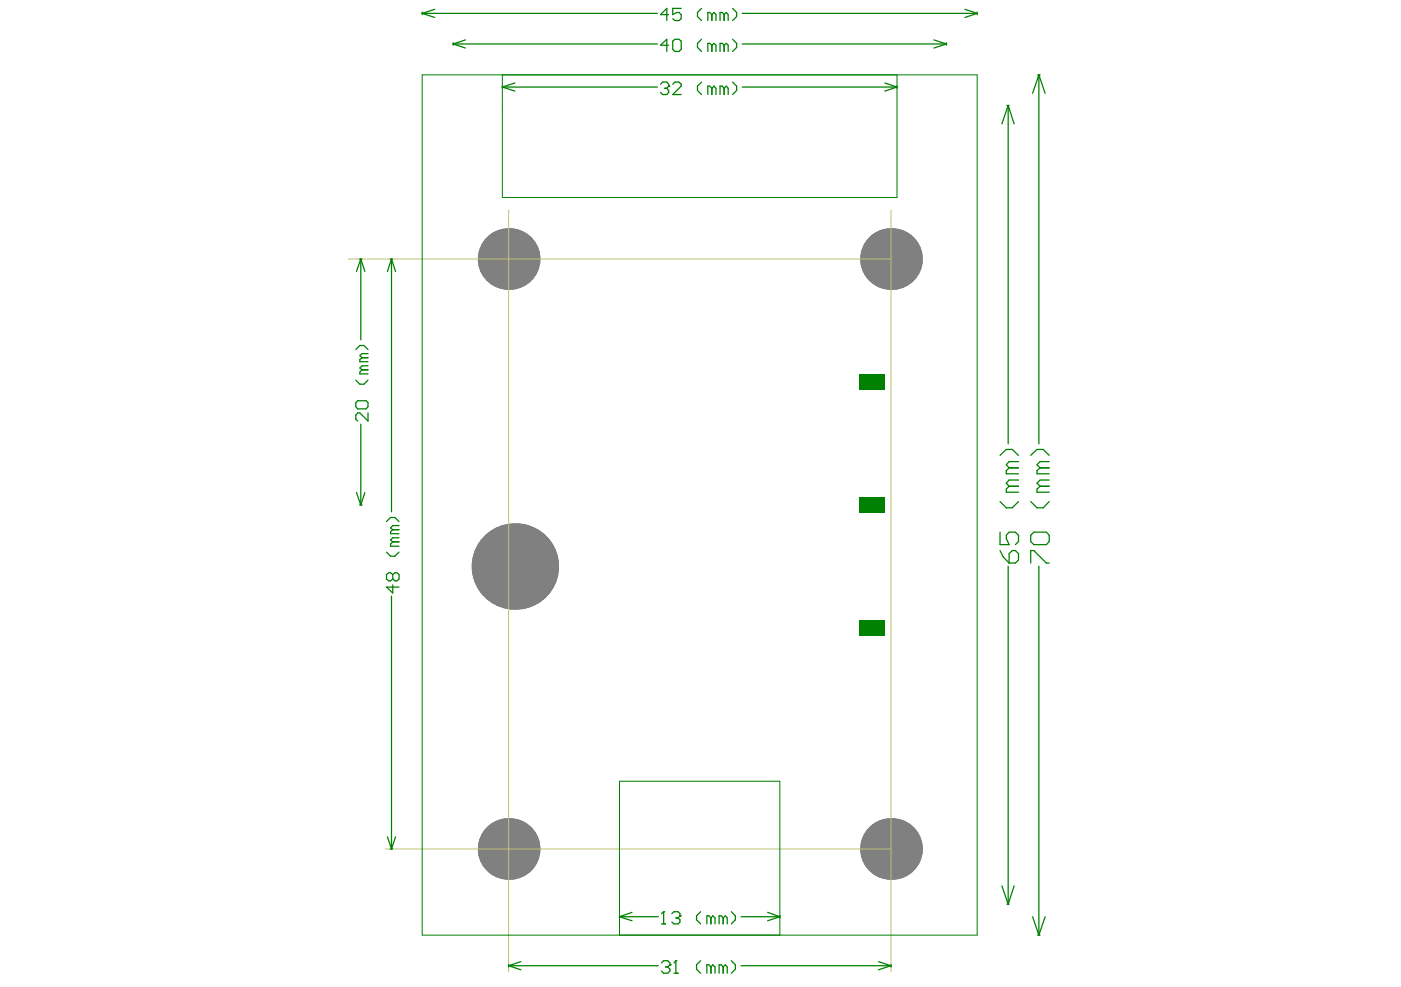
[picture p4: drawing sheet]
<svg xmlns="http://www.w3.org/2000/svg" width="287mm" height="202mm" viewBox="0 0 287 202" stroke-linecap="round" stroke-linejoin="round" font-family="sans-serif">
<g fill="#808080">
<circle cx="104.1" cy="173.9" r="6.3"/>
<circle cx="182.4" cy="173.9" r="6.3"/>
<circle cx="104.1" cy="53.1" r="6.3"/>
<circle cx="182.4" cy="53.1" r="6.3"/>
<circle cx="105.4" cy="116" r="8.8"/>
</g>
<path d="M71.3 53.1h111.1M104.1 43v156.1M182.4 43v156.1M78.9 173.9h103.5" fill="none" stroke="#c0c073" stroke-width=".2"/>
<g fill="none" stroke="#008000" stroke-width=".26">
<path d="M86.4 2.7l2.6 .9M86.4 2.5v.5M86.4 2.7h48.2M89 1.9l-2.6 .8M92.8 8.8v.5M92.8 9l2.5 .8M92.8 9h41.8M95.3 8.2l-2.5 .8M102.8 17.6v.5M102.8 17.8l2.6 .9M102.8 17.8h31.8M105.4 17l-2.6 .8"/>
<path d="M135.2 17.3l.5-.5h.8l.4 .5v.3M136.1 18.1h.4M136.5 18.1l.4 .4v.4l-.4 .5h-.8l-.5-.5M136.9 17.6h.1M136.9 17.6l-.4 .5M136.9 3h-1.7l1.3-1.3v2.5M136.9 9.3h-1.7l1.3-1.3v2.5M137.7 17.3l.5-.5h.8l.5 .5v.3l-1.8 1.8h1.8M137.7 8.4l.5-.4h.8l.5 .4v1.7l-.5 .4h-.8l-.5-.4zM139.5 1.7h-1.8v1.3l.9-.5h.4l.5 .5v.8l-.5 .4h-.8l-.5-.4M143.6 16.8l-.8 .8v.9l.8 .9M143.6 1.7l-.8 .8v.9l.8 .8"/>
<path d="M143.6 8l-.8 .9v.8l.8 .8M145.7 3l-.4-.5h-.4v1.7M145.7 9.3l-.4-.4h-.4v1.6M145.7 18.1l-.4-.5h-.4v1.8M145.7 3v1.2M145.7 9.3v1.2M145.7 18.1v1.3M145.7 18.1l.5-.5 .4 .5v1.3M145.7 3l.5-.5 .4 .5v1.2M145.7 9.3l.5-.4 .4 .4v1.2M148.2 9.3l.5-.4 .4 .4v1.2M148.2 18.1l-.3-.5h-.5v1.8"/>
<path d="M148.2 3l-.3-.5h-.5v1.7M148.2 9.3l-.3-.4h-.5v1.6M148.2 3v1.2M148.2 9.3v1.2M148.2 18.1v1.3M148.2 18.1l.5-.5 .4 .5v1.3M148.2 3l.5-.5 .4 .5v1.2M150 16.8l.8 .8v.9l-.8 .9M150 1.7l.8 .8v.9l-.8 .8M150 8l.8 .9v.8l-.8 .8M152 17.8h31.6M152 9h41.8"/>
<path d="M152 2.7h48M181.1 17l2.5 .8M183.6 17.6v.5M183.6 17.8l-2.5 .9M191.2 8.2l2.6 .8M193.8 8.8v.5M193.8 9l-2.6 .8M197.5 1.9l2.5 .8M200 2.5v.5M200 2.7l-2.5 .9M212.4 15.3h.5M212.7 15.3l-1.3 3.8"/>
<path d="M212.7 15.3v75.6M212.7 15.3l1.3 3.8M206.1 21.6h.5M206.4 21.6l-1.3 3.8M206.4 21.6l1.2 3.8M206.4 21.6v69.3M73.6 53.1h.5M73.9 53.1l-.9 2.5M73.9 53.1v16.5M73.9 53.1l.8 2.5M79.9 53.1h.5M80.1 53.1l.9 2.5"/>
<path d="M80.1 53.1v51.7M80.1 53.1l-.8 2.5M72.8 77.9l.9 .8h.8l.8-.8M72.8 71.6l.9-.8h.8l.8 .8M74.1 75.7l-.4 .5v.4h1.6M74.1 73.3l-.4 .3v.5h1.6M74.1 75.7h1.2M74.1 73.3h1.2M75.3 74.9h-1.2l-.4 .5 .4 .3M75.3 72.4h-1.2l-.4 .4 .4 .5M72.8 82.5l.4-.4h1.8l.3 .4v.8l-.3 .4h-1.8l-.4-.4zM73.9 86.9v16.5"/>
<path d="M75.3 84.6v1.6l-1.6-1.6h-.5l-.4 .4v.8l.4 .4M204.7 93.3l1.3-1.3h1.2l1.3 1.3M206.6 99.6l-.6 .6v.6h2.5M206.6 99.6h1.9M206.6 95.8l-.6 .6v.6h2.5M206.6 95.8h1.9M208.5 98.3h-1.9l-.6 .7 .6 .6M208.5 94.5h-1.9l-.6 .7 .6 .6M211 93.3l1.3-1.3h1.3l1.2 1.3M212.9 99.6l-.6 .6v.6h2.5M212.9 95.8l-.6 .6v.6h2.5M212.9 99.6h1.9"/>
<path d="M212.9 95.8h1.9M214.8 98.3h-1.9l-.6 .7 .6 .6M214.8 94.5h-1.9l-.6 .7 .6 .6M73 100.9l.9 2.5M73.6 103.4h.5M74.7 100.9l-.8 2.5M79.1 113.1l.9 .8h.9l.8-.8M79.1 106.8l.9-.8h.9l.8 .8M80.4 119.8v1.7l-1.3-1.3h2.6M80.4 117.7v.9M80.4 117.7l-.4-.4h-.4l-.5 .4v.9l.5 .4h.4l.4-.4M80.4 117.7l.5-.4h.3l.5 .4v.9l-.5 .4h-.3l-.5-.4"/>
<path d="M80.4 111l-.4 .4v.5h1.7M80.4 108.5l-.4 .4v.4h1.7M80.4 111h1.3M80.4 108.5h1.3M81.7 110.1h-1.3l-.4 .5 .4 .4M81.7 107.6h-1.3l-.4 .5 .4 .4M204.7 109v2.5h1.9l-.6-1.2v-.7l.6-.6h1.3l.6 .6v1.3l-.6 .6M204.7 102.7l1.3 1.3h1.2l1.3-1.3M204.7 112.8l.7 1.2 1.2 1.3M206.4 116v69.2M206.6 113.4l.6-.6h.7l.6 .6v1.3l-.6 .6h-1.3zM211 109.6l.6-.6h2.6l.6 .6v1.3l-.6 .6h-2.6l-.6-.6z"/>
<path d="M211 115.3v-2.5h.6l2.6 2.5h.6M211 102.7l1.3 1.3h1.3l1.2-1.3M212.7 116v75.5M80.1 122.1v51.8M79.3 171.4l.8 2.5M79.9 173.9h.5M81 171.4l-.9 2.5M104.1 197.5v.5M104.1 197.8l2.5 .8M104.1 197.8h30.7M106.6 197l-2.5 .8M126.8 187.7l2.6 .9"/>
<path d="M126.8 187.5v.5M126.8 187.7h8M129.4 186.9l-2.6 .8M135.4 197.2l.5-.4h.8l.4 .4v.4M135.4 189.2h.8M135.9 186.7h.1M135.9 186.7v2.5M135.9 186.7l-.5 .4M136.2 198h.5M136.7 198l.4 .5v.4l-.4 .4h-.8l-.5-.4M137.1 197.6h.1M137.1 197.6l-.4 .4"/>
<path d="M137.5 187.1l.5-.4h.8l.4 .4v.5M138 199.3h.8M138.4 196.8h.1M138.4 196.8v2.5M138.4 196.8l-.4 .4M138.4 188h.4M138.8 188l.4 .4v.4l-.4 .4h-.8l-.5-.4M139.2 187.6h.1M139.2 187.6l-.4 .4M143.4 196.8l-.8 .8v.9l.8 .8M143.4 186.7l-.8 .9v.8l.8 .8M145.5 188l-.4-.4h-.4v1.6"/>
<path d="M145.5 198l-.4-.4h-.4v1.7M145.5 188v1.2M145.5 198v1.3M145.5 198l.4-.4 .5 .4v1.3M145.5 188l.4-.4 .5 .4v1.2M148 198l-.3-.4h-.5v1.7M148 188l-.3-.4h-.5v1.6M148 188v1.2M148 198v1.3M148 198l.5-.4 .4 .4v1.3M148 188l.5-.4 .4 .4v1.2M149.7 196.8l.8 .8v.9l-.8 .8"/>
<path d="M149.7 186.7l.8 .9v.8l-.8 .8M151.7 187.7h7.9M151.7 197.8h30.7M157.1 186.9l2.5 .8M159.6 187.7l-2.5 .9M159.6 187.5v.5M179.8 197l2.6 .8M182.4 197.5v.5M182.4 197.8l-2.6 .8M205.1 181.4l1.3 3.8M206.1 185.2h.5M207.6 181.4l-1.2 3.8"/>
<path d="M211.4 187.7l1.3 3.8M212.4 191.5h.5M214 187.7l-1.3 3.8"/>
</g>
<path d="M86.4 15.3h113.6v176.2h-113.6zM102.8 15.3v25.2h80.8v-25.2M126.8 191.5v-31.5h32.8v31.5" fill="none" stroke="#008000" stroke-width=".2"/>
<g fill="#008000">
<path d="M176 127h5.1v3.1h-5.1z" fill-rule="evenodd"/>
<path d="M176 101.8h5.1v3.2h-5.1z" fill-rule="evenodd"/>
<path d="M176 76.6h5.1v3.2h-5.1z" fill-rule="evenodd"/>
</g>
</svg>
